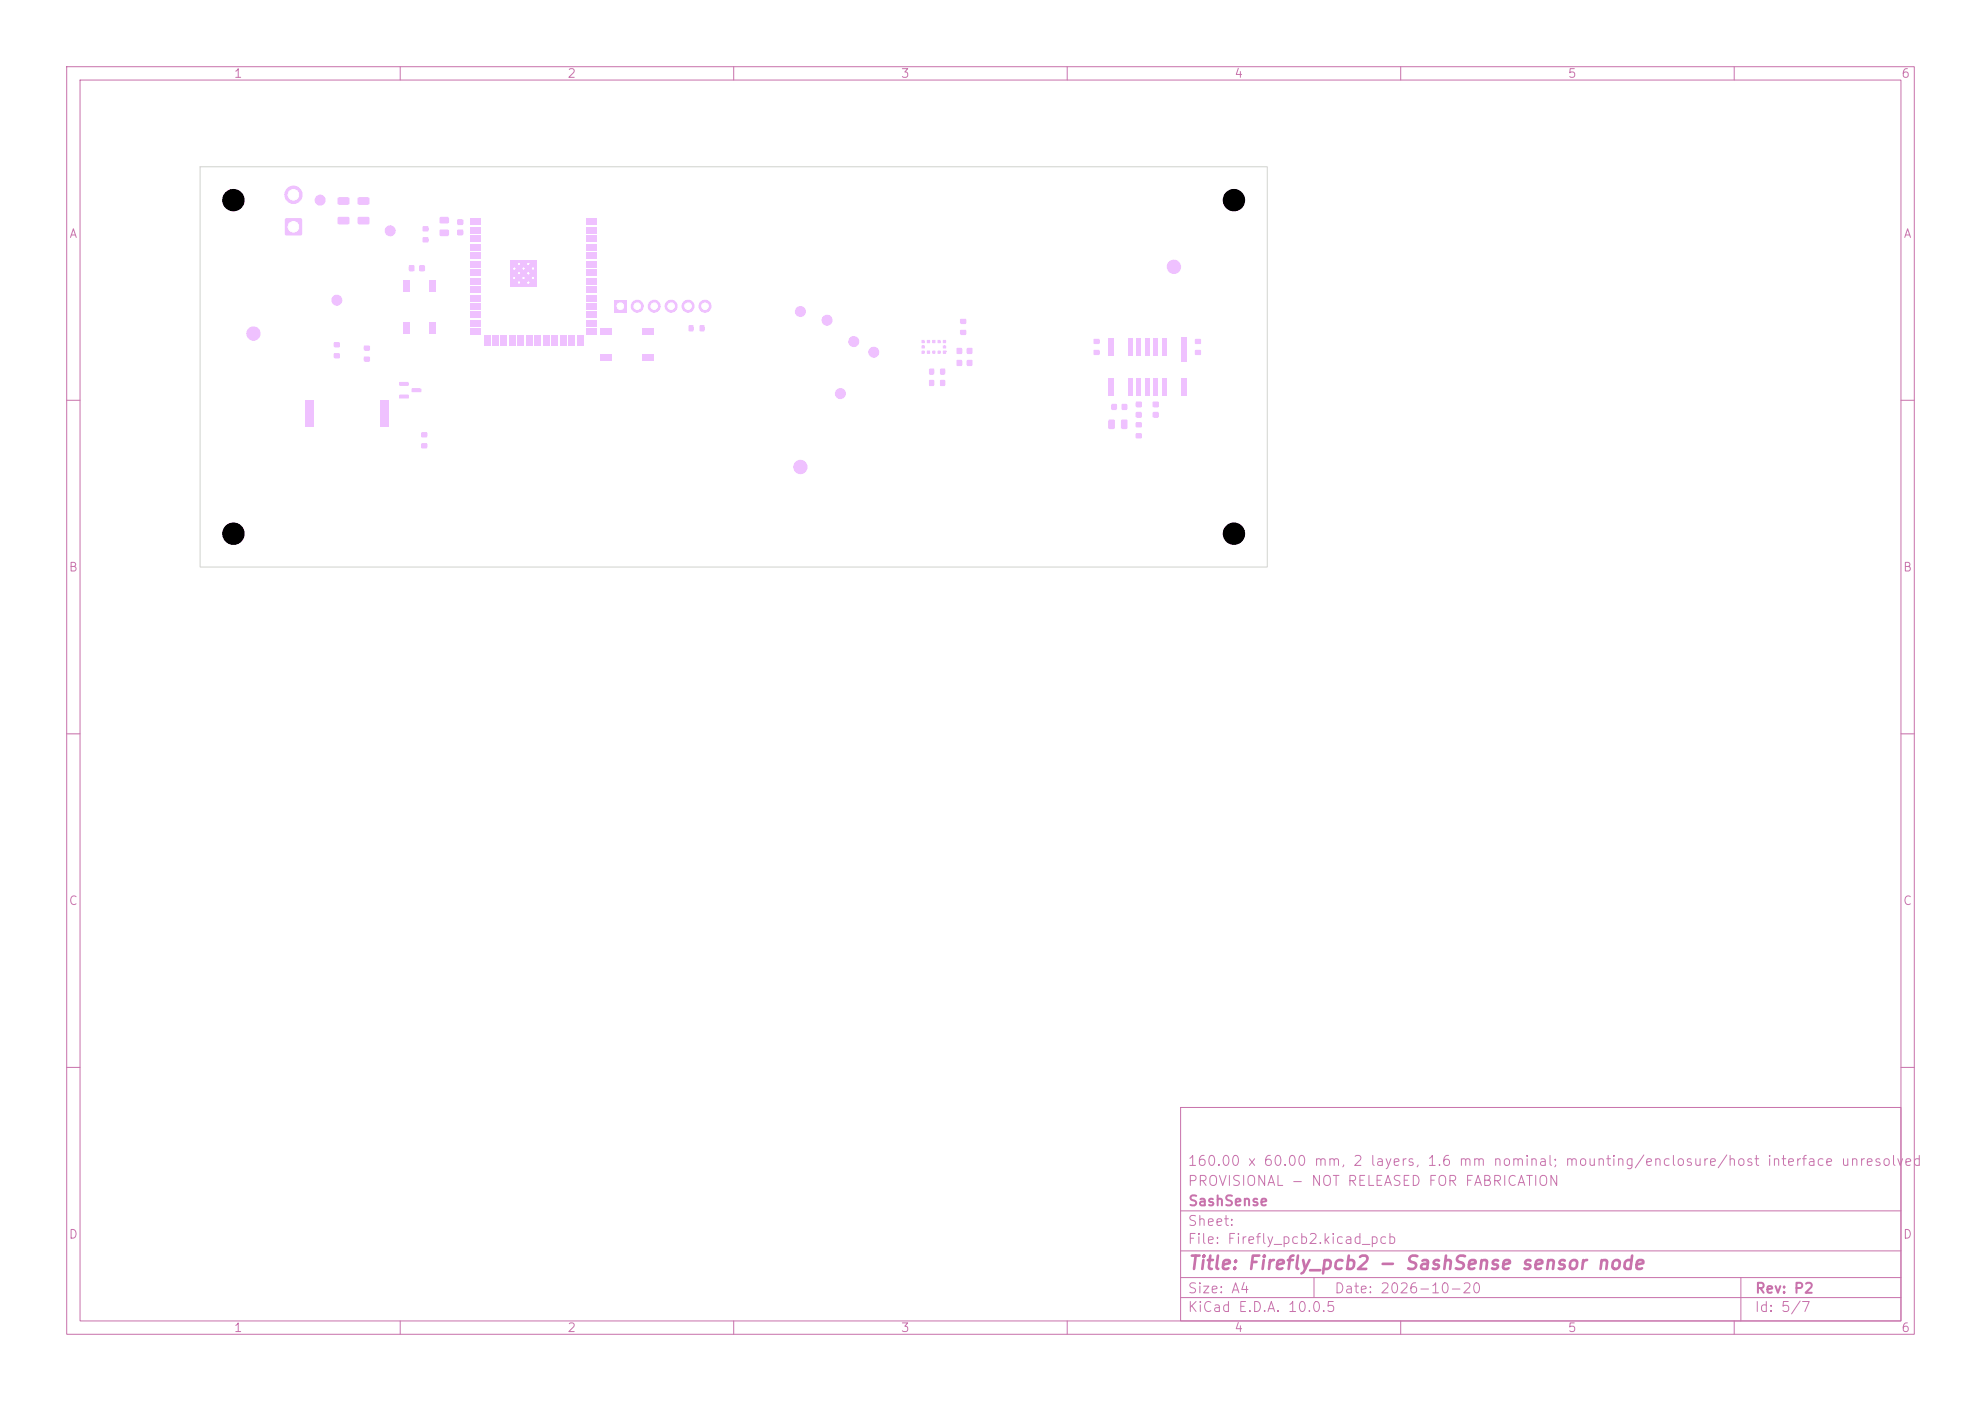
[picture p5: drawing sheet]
<svg xmlns="http://www.w3.org/2000/svg" width="297mm" height="210mm" viewBox="0 0 297 210" stroke-linecap="round" stroke-linejoin="round" font-family="sans-serif">
<defs><g id="words">
<text font-size="2" fill="#c872ab" x="178" y="190.8">Title: Firefly_pcb2 - SashSense sensor node</text>
<g font-size="1.5" fill="#c872ab">
<text x="178" y="178.1">PROVISIONAL - NOT RELEASED FOR FABRICATION</text>
<text x="178" y="175.1">160.00 x 60.00 mm, 2 layers, 1.6 mm nominal; mounting/enclosure/host interface unresolved</text>
<text x="178" y="184.1">Sheet:</text>
<text x="178" y="181.1">SashSense</text>
<text x="178" y="186.8">File: Firefly_pcb2.kicad_pcb</text>
<text x="178" y="197">KiCad E.D.A. 10.0.5</text>
<text x="178" y="194.2">Size: A4</text>
<text x="200" y="194.2">Date: 2026-10-20</text>
<text x="263" y="197">Id: 5/7</text>
<text x="263" y="194.2">Rev: P2</text>
</g>
<g font-size="1.3" fill="#c872ab">
<text x="35" y="12">1</text>
<text x="85" y="12">2</text>
<text x="135" y="12">3</text>
<text x="185" y="12">4</text>
<text x="235" y="12">5</text>
<text x="285" y="12">6</text>
<text x="10.3" y="36">A</text>
<text x="285.3" y="36">A</text>
<text x="10.2" y="86">B</text>
<text x="285.2" y="86">B</text>
<text x="10.2" y="136">C</text>
<text x="285.2" y="136">C</text>
<text x="10.2" y="186">D</text>
<text x="285.2" y="186">D</text>
<text x="35" y="200">1</text>
<text x="85" y="200">2</text>
<text x="135" y="200">3</text>
<text x="185" y="200">4</text>
<text x="235" y="200">5</text>
<text x="285" y="200">6</text>
</g>
</g></defs>
<g fill="none" stroke="#c872ab" stroke-width=".15">
<path d="M10 10h277v190h-277zM12 12h273v186h-273zM60 10v2M110 10v2M160 10v2M210 10v2M260 10v2M10 60h2M285 60h2M10 110h2M285 110h2M10 160h2"/>
<path d="M177 166h108v32h-108zM285 160h2M60 198v2M110 198v2M160 198v2M177 194.5h108M177 191.5h108M177 187.5h108M177 181.5h108M197 191.5v3M210 198v2M260 198v2"/>
<path d="M261 191.5v6.5"/>
</g>
<g fill="#efc1ff">
<path d="M168.2 60.6h.8v.8h-.8z"/>
<path d="M166.6 60.6h.8v.8h-.8z"/>
</g>
<circle cx="48" cy="30" r=".75" fill="#efc1ff" stroke="#efc1ff" stroke-width=".15"/>
<g fill="#efc1ff">
<path d="M68.6 34.5h.8v.7h-.8z"/>
<path d="M68.6 32.9h.8v.8h-.8z"/>
<path d="M65.9 34.5l1.3-.1 .1 .3v.5l-.2 .2h-1.1l-.1-.2z"/>
<path d="M65.9 32.6l1.3-.1 .1 .3v.5l-.2 .2h-1.1l-.1-.2z"/>
<path d="M141 55.3h.7v.8h-.7z"/>
<path d="M139.3 55.3h.7v.8h-.7z"/>
<path d="M172.9 60.2h.8v.8h-.8z"/>
<path d="M172.9 61.8h.8v.8h-.8z"/>
<path d="M92.1 45h1.8v1.8h-1.8z"/>
</g>
<g fill="#efc1ff" stroke="#efc1ff" stroke-width=".15">
<circle cx="95.5" cy="45.9" r=".9"/>
<circle cx="98.1" cy="45.9" r=".9"/>
<circle cx="100.6" cy="45.9" r=".9"/>
<circle cx="103.2" cy="45.9" r=".9"/>
<circle cx="105.7" cy="45.9" r=".9"/>
</g>
<g fill="#efc1ff">
<path d="M90 49.3h1.7v1h-1.7z"/>
<path d="M96.3 49.3h1.7v1h-1.7z"/>
<path d="M90 53.1h1.7v1h-1.7z"/>
<path d="M96.3 53.1h1.7v1h-1.7z"/>
<path d="M179.2 52.5h.8v.7h-.8z"/>
<path d="M179.2 50.8h.8v.7h-.8z"/>
</g>
<g fill="#efc1ff" stroke="#efc1ff" stroke-width=".15">
<circle cx="120" cy="70" r="1"/>
<circle cx="124" cy="48" r=".75"/>
<circle cx="38" cy="50" r="1"/>
</g>
<g fill="#efc1ff">
<path d="M59.9 57.3h1.3l.1 .5-.2 .1-1.2-.1-.1-.1z"/>
<path d="M59.9 59.2h1.3l.1 .5-.2 .1-1.2-.1-.1-.1z"/>
<path d="M61.7 58.2h1.4l.1 .5-.2 .1h-1.2l-.1-.1z"/>
</g>
<circle cx="58.5" cy="34.6" r=".75" fill="#efc1ff" stroke="#efc1ff" stroke-width=".15"/>
<g fill="#efc1ff">
<path d="M143.4 54h.8v.8h-.8z"/>
<path d="M145 54h.8v.8h-.8z"/>
<path d="M63.4 34h.8v.6h-.8z"/>
<path d="M63.4 35.6h.8v.7h-.8z"/>
<path d="M170.3 63.3h.8v.7h-.8z"/>
<path d="M170.3 65h.8v.7h-.8z"/>
<path d="M53.7 32.6l1.5-.1 .2 .3v.7l-.3 .2-1.3-.1-.2-.2z"/>
<path d="M53.7 29.6h1.5l.2 .2v.7l-.3 .2h-1.3l-.2-.2z"/>
<path d="M141.6 52.6h.3v.2h-.3z"/>
<path d="M141.4 52.6h.4v.4h-.4z"/>
<path d="M140.6 52.6h.4v.4h-.4z"/>
<path d="M139.8 52.6h.4v.4h-.4z"/>
<path d="M139 52.6h.4v.4h-.4z"/>
<path d="M138.2 52.6h.4v.4h-.4z"/>
<path d="M138.2 51.8h.4v.4h-.4z"/>
<path d="M138.2 51h.4v.4h-.4z"/>
<path d="M139 51h.4v.4h-.4z"/>
<path d="M139.8 51h.4v.4h-.4z"/>
<path d="M140.6 51h.4v.4h-.4z"/>
<path d="M141.4 51h.4v.4h-.4z"/>
<path d="M141.4 51.8h.4v.4h-.4z"/>
<path d="M45.8 60h1.2v4h-1.2z"/>
<path d="M57 60h1.2v4h-1.2z"/>
<path d="M143.4 52.2h.8v.8h-.8z"/>
<path d="M145 52.2h.8v.8h-.8z"/>
<path d="M70.5 32.8h1.5v.9h-1.5z"/>
<path d="M70.5 34.1h1.5v.9h-1.5z"/>
<path d="M70.5 35.3h1.5v.9h-1.5z"/>
<path d="M70.5 36.6h1.5v.9h-1.5z"/>
<path d="M70.5 37.9h1.5v.9h-1.5z"/>
<path d="M70.5 39.1h1.5v.9h-1.5z"/>
<path d="M70.5 40.4h1.5v.9h-1.5z"/>
<path d="M70.5 41.7h1.5v.9h-1.5z"/>
<path d="M70.5 43h1.5v.9h-1.5z"/>
<path d="M70.5 44.2h1.5v.9h-1.5z"/>
<path d="M70.5 45.5h1.5v.9h-1.5z"/>
<path d="M70.5 46.8h1.5v.9h-1.5z"/>
<path d="M70.5 48h1.5v.9h-1.5z"/>
<path d="M70.5 49.3h1.5v.9h-1.5z"/>
<path d="M72.6 50.3h.9v1.5h-.9z"/>
<path d="M73.8 50.3h.9v1.5h-.9z"/>
<path d="M75.1 50.3h.9v1.5h-.9z"/>
<path d="M76.4 50.3h.9v1.5h-.9z"/>
<path d="M77.6 50.3h.9v1.5h-.9z"/>
<path d="M78.9 50.3h.9v1.5h-.9z"/>
<path d="M80.2 50.3h.9v1.5h-.9z"/>
<path d="M81.5 50.3h.9v1.5h-.9z"/>
<path d="M82.7 50.3h.9v1.5h-.9z"/>
<path d="M84 50.3h.9v1.5h-.9z"/>
<path d="M85.3 50.3h.9v1.5h-.9z"/>
<path d="M86.5 50.3h.9v1.5h-.9z"/>
<path d="M88 49.3h1.5v.9h-1.5z"/>
<path d="M88 48h1.5v.9h-1.5z"/>
<path d="M88 46.8h1.5v.9h-1.5z"/>
<path d="M88 45.5h1.5v.9h-1.5z"/>
<path d="M88 44.2h1.5v.9h-1.5z"/>
<path d="M88 43h1.5v.9h-1.5z"/>
<path d="M88 41.7h1.5v.9h-1.5z"/>
<path d="M88 40.4h1.5v.9h-1.5z"/>
<path d="M88 39.1h1.5v.9h-1.5z"/>
<path d="M88 37.9h1.5v.9h-1.5z"/>
<path d="M88 36.6h1.5v.9h-1.5z"/>
<path d="M88 35.3h1.5v.9h-1.5z"/>
<path d="M88 34.1h1.5v.9h-1.5z"/>
<path d="M88 32.8h1.5v.9h-1.5z"/>
</g>
<g fill="#efc1ff" stroke="#efc1ff" stroke-width=".15">
<circle cx="77.1" cy="40.3" r=".3"/>
<circle cx="77.1" cy="41.7" r=".3"/>
<circle cx="77.8" cy="39.6" r=".3"/>
<circle cx="77.8" cy="41" r=".3"/>
<circle cx="77.8" cy="42.4" r=".3"/>
<circle cx="78.5" cy="40.3" r=".3"/>
</g>
<path d="M76.5 39h3.9v3.9h-3.9z" fill="#efc1ff"/>
<g fill="#efc1ff" stroke="#efc1ff" stroke-width=".15">
<circle cx="78.5" cy="41.7" r=".3"/>
<circle cx="79.2" cy="39.6" r=".3"/>
<circle cx="79.2" cy="41" r=".3"/>
<circle cx="79.2" cy="42.4" r=".3"/>
<circle cx="79.9" cy="40.3" r=".3"/>
<circle cx="79.9" cy="41.7" r=".3"/>
<circle cx="176" cy="40" r="1"/>
<circle cx="185" cy="80" r="1.6"/>
</g>
<g fill="#efc1ff">
<path d="M50.7 32.6l1.5-.1 .2 .3v.7l-.3 .2-1.3-.1-.2-.2z"/>
<path d="M50.7 29.6h1.5l.2 .2v.7l-.3 .2h-1.3l-.2-.2z"/>
<path d="M54.6 53.5h.8v.7h-.8z"/>
<path d="M54.6 51.8h.8v.7h-.8z"/>
</g>
<circle cx="185" cy="30" r="1.6" fill="#efc1ff" stroke="#efc1ff" stroke-width=".15"/>
<g fill="#efc1ff">
<path d="M50.1 51.3h.8v.7h-.8z"/>
<path d="M50.1 53h.8v.7h-.8z"/>
<path d="M63.2 66.5h.8v.7h-.8z"/>
<path d="M63.2 64.8h.8v.7h-.8z"/>
<path d="M170.3 60.2h.8v.8h-.8z"/>
<path d="M170.3 61.8h.8v.8h-.8z"/>
<path d="M164 52.5h.8v.7h-.8z"/>
<path d="M164 50.8h.8v.7h-.8z"/>
<path d="M168.1 62.9h.7l.2 .1v1.1l-.1 .2h-.6l-.2-.1z"/>
<path d="M166.2 62.9h.7l.2 .1v1.1l-.1 .2h-.6l-.2-.1z"/>
</g>
<circle cx="35" cy="30" r="1.6" fill="#efc1ff" stroke="#efc1ff" stroke-width=".15"/>
<g fill="#efc1ff">
<path d="M177.1 50.7h.8v3.6h-.8z"/>
<path d="M174.2 50.7h.7v2.6h-.7z"/>
<path d="M172.9 50.7h.7v2.6h-.7z"/>
<path d="M171.7 50.7h.6v2.6h-.6z"/>
<path d="M170.4 50.7h.7v2.6h-.7z"/>
<path d="M169.1 50.7h.7v2.6h-.7z"/>
<path d="M166.1 50.7h.8v2.6h-.8z"/>
<path d="M166.1 56.8h.8v2.6h-.8z"/>
<path d="M169.1 56.8h.7v2.6h-.7z"/>
<path d="M170.4 56.8h.7v2.6h-.7z"/>
<path d="M171.7 56.8h.6v2.6h-.6z"/>
<path d="M172.9 56.8h.7v2.6h-.7z"/>
<path d="M174.2 56.8h.7v2.6h-.7z"/>
<path d="M177.1 56.8h.8v2.6h-.8z"/>
<path d="M104.9 48.8h.7v.8h-.7z"/>
<path d="M103.3 48.8h.6v.8h-.6z"/>
<path d="M144 49.5h.8v.7h-.8z"/>
<path d="M144 47.8h.8v.7h-.8z"/>
</g>
<g fill="#efc1ff" stroke="#efc1ff" stroke-width=".15">
<circle cx="120" cy="46.7" r=".75"/>
<circle cx="50.5" cy="45" r=".75"/>
</g>
<path d="M42.8 32.8h2.4v2.4h-2.4z" fill="#efc1ff"/>
<g fill="#efc1ff" stroke="#efc1ff" stroke-width=".15">
<circle cx="44" cy="29.2" r="1.3"/>
<circle cx="126" cy="59" r=".75"/>
<circle cx="35" cy="80" r="1.6"/>
</g>
<g fill="#efc1ff">
<path d="M60.5 48.3h1v1.7h-1z"/>
<path d="M60.5 42h1v1.7h-1z"/>
<path d="M64.3 48.3h1v1.7h-1z"/>
<path d="M64.3 42h1v1.7h-1z"/>
</g>
<g fill="#efc1ff" stroke="#efc1ff" stroke-width=".15">
<circle cx="128" cy="51.2" r=".75"/>
<circle cx="131" cy="52.8" r=".75"/>
</g>
<g fill="#efc1ff">
<path d="M61.3 39.8h.8v.8h-.8z"/>
<path d="M62.9 39.8h.8v.8h-.8z"/>
<path d="M141 57h.7v.8h-.7z"/>
<path d="M139.3 57h.7v.8h-.7z"/>
</g>
<path d="M30 25h160v60h-160z" fill="none" stroke="#d0d2cd" stroke-width=".15"/>
<g fill="#fff" stroke="#fff" stroke-width=".15">
<circle cx="93" cy="45.9" r=".5"/>
<circle cx="95.5" cy="45.9" r=".5"/>
<circle cx="98.1" cy="45.9" r=".5"/>
<circle cx="100.6" cy="45.9" r=".5"/>
<circle cx="103.2" cy="45.9" r=".5"/>
<circle cx="105.7" cy="45.9" r=".5"/>
<circle cx="77.1" cy="40.3" r=".1"/>
<circle cx="77.1" cy="41.7" r=".1"/>
<circle cx="77.8" cy="39.6" r=".1"/>
<circle cx="77.8" cy="41" r=".1"/>
<circle cx="77.8" cy="42.4" r=".1"/>
<circle cx="78.5" cy="40.3" r=".1"/>
<circle cx="78.5" cy="41.7" r=".1"/>
<circle cx="79.2" cy="39.6" r=".1"/>
<circle cx="79.2" cy="41" r=".1"/>
<circle cx="79.2" cy="42.4" r=".1"/>
<circle cx="79.9" cy="40.3" r=".1"/>
<circle cx="79.9" cy="41.7" r=".1"/>
<circle cx="44" cy="34" r=".8"/>
<circle cx="44" cy="29.2" r=".8"/>
</g>
<g fill="#000" stroke="#000" stroke-width=".15">
<circle cx="35" cy="30" r="1.6"/>
<circle cx="185" cy="30" r="1.6"/>
<circle cx="35" cy="80" r="1.6"/>
<circle cx="185" cy="80" r="1.6"/>
</g>
<use href="#words"/>
</svg>
